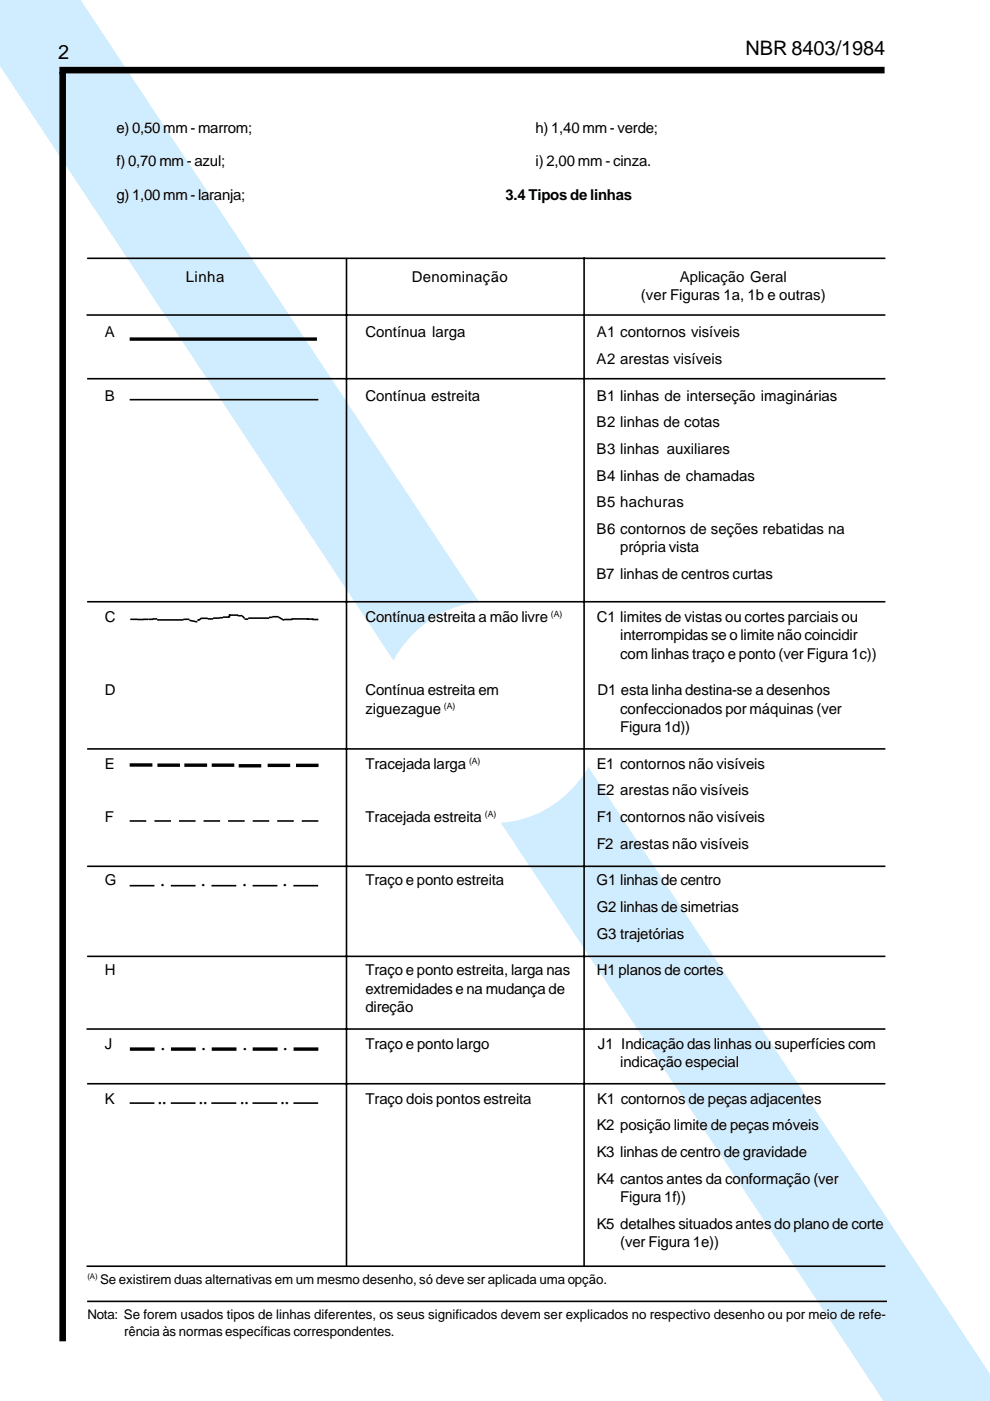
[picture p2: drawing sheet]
<svg xmlns="http://www.w3.org/2000/svg" width="210mm" height="297mm" viewBox="0 0 210 297" stroke-linecap="round" stroke-linejoin="round" font-family="sans-serif">
<defs><g id="words">
<g font-size="4.2">
<text x="158.1" y="11.6">NBR 8403/1984</text>
<text x="12.3" y="12.4">2</text>
</g>
<g font-size="3.2">
<text x="24.7" y="28.1">e) 0,50 mm - marrom;</text>
<text x="113.5" y="28.1">h) 1,40 mm - verde;</text>
<text x="24.7" y="35.3">f) 0,70 mm - azul;</text>
<text x="113.6" y="35.2">i) 2,00 mm - cinza.</text>
<text x="24.7" y="42.4">g) 1,00 mm - laranja;</text>
<text x="107.2" y="42.4">3.4 Tipos de linhas</text>
<text x="39.4" y="59.8">Linha</text>
<text x="87.3" y="59.8">Denominação</text>
<text x="144.1" y="59.8">Aplicação Geral</text>
<text x="135.9" y="63.7">(ver Figuras 1a, 1b e outras)</text>
<text x="22.2" y="71.5">A</text>
<text x="77.5" y="71.5">Contínua larga</text>
<text x="126.5" y="71.5">A1 contornos visíveis</text>
<text x="126.5" y="77.2">A2 arestas visíveis</text>
<text x="22.2" y="85">B</text>
<text x="77.5" y="85">Contínua estreita</text>
<text x="126.5" y="85">B1 linhas de interseção imaginárias</text>
<text x="126.5" y="90.6">B2 linhas de cotas</text>
<text x="126.5" y="96.3">B3 linhas auxiliares</text>
<text x="126.5" y="101.9">B4 linhas de chamadas</text>
<text x="126.5" y="107.5">B5 hachuras</text>
<text x="126.5" y="113.2">B6 contornos de seções rebatidas na</text>
<text x="131.5" y="117">própria vista</text>
<text x="126.5" y="122.7">B7 linhas de centros curtas</text>
<text x="22.2" y="131.9">C</text>
<text x="77.5" y="131.9">Contínua estreita a mão livre</text>
<text x="126.5" y="131.9">C1 limites de vistas ou cortes parciais ou</text>
<text x="131.5" y="135.8">interrompidas se o limite não coincidir</text>
<text x="131.5" y="139.6">com linhas traço e ponto (ver Figura 1c))</text>
<text x="22.2" y="147.4">D</text>
<text x="77.5" y="147.4">Contínua estreita em</text>
<text x="126.7" y="147.4">D1 esta linha destina-se a desenhos</text>
<text x="77.5" y="151.3">ziguezague</text>
<text x="131.5" y="151.3">confeccionados por máquinas (ver</text>
<text x="131.5" y="155.2">Figura 1d))</text>
<text x="22.2" y="163">E</text>
<text x="77.5" y="163">Tracejada larga</text>
<text x="126.5" y="163">E1 contornos não visíveis</text>
<text x="126.5" y="168.6">E2 arestas não visíveis</text>
<text x="22.2" y="174.3">F</text>
<text x="77.5" y="174.3">Tracejada estreita</text>
<text x="126.5" y="174.3">F1 contornos não visíveis</text>
<text x="126.5" y="179.9">F2 arestas não visíveis</text>
<text x="22.2" y="187.7">G</text>
<text x="77.5" y="187.7">Traço e ponto estreita</text>
<text x="126.5" y="187.7">G1 linhas de centro</text>
<text x="126.5" y="193.4">G2 linhas de simetrias</text>
<text x="126.5" y="199">G3 trajetórias</text>
<text x="22.2" y="206.8">H</text>
<text x="77.5" y="206.8">Traço e ponto estreita, larga nas</text>
<text x="126.5" y="206.8">H1 planos de cortes</text>
<text x="77.5" y="210.7">extremidades e na mudança de</text>
<text x="77.5" y="214.6">direção</text>
<text x="22.2" y="222.4">J</text>
<text x="77.5" y="222.4">Traço e ponto largo</text>
<text x="126.7" y="222.4">J1 Indicação das linhas ou superfícies com</text>
<text x="131.5" y="226.2">indicação especial</text>
<text x="22.2" y="234">K</text>
<text x="77.5" y="234">Traço dois pontos estreita</text>
<text x="126.5" y="239.7">K2 posição limite de peças móveis</text>
<text x="126.6" y="234">K1 contornos de peças adjacentes</text>
<text x="126.5" y="245.3">K3 linhas de centro de gravidade</text>
<text x="126.5" y="251">K4 cantos antes da conformação (ver</text>
<text x="131.5" y="254.8">Figura 1f))</text>
<text x="126.5" y="260.5">K5 detalhes situados antes do plano de corte</text>
<text x="131.5" y="264.4">(ver Figura 1e))</text>
</g>
<g font-size="2.8">
<text x="21.2" y="272.2">Se existirem duas alternativas em um mesmo desenho, só deve ser aplicada uma opção.</text>
<text x="18.5" y="279.7">Nota: Se forem usados tipos de linhas diferentes, os seus significados devem ser explicados no respectivo desenho ou por meio de refe-</text>
<text x="26.3" y="283.2">rência às normas específicas correspondentes.</text>
</g>
<g font-size="1.8">
<text x="116.8" y="130.8">(A)</text>
<text x="94.1" y="150.2">(A)</text>
<text x="99.5" y="161.9">(A)</text>
<text x="102.8" y="173.2">(A)</text>
</g>
<text font-size="1.7" x="18.5" y="271.2">(A)</text>
<g font-size="1.4">
<text x="34.2" y="188">•</text>
<text x="42.8" y="188">•</text>
<text x="51.6" y="188">•</text>
<text x="60.1" y="188.1">•</text>
<text x="34.2" y="222.9">•</text>
<text x="42.9" y="222.9">•</text>
<text x="51.6" y="222.9">•</text>
<text x="60.2" y="222.8">•</text>
<text x="33.6" y="234.2">• •</text>
<text x="42.3" y="234.2">• •</text>
<text x="51" y="234.2">• •</text>
<text x="59.6" y="234.2">• •</text>
</g>
</g></defs>
<path d="M-.1 -.1l210.1 297.2z" fill="#d0ecff" stroke="#d0ecff" stroke-width=".34"/>
<circle cx="104.3" cy="151" r="23.5" fill="#fff"/>
<path d="M12.6 14.9h175M13.3 15.4v269" fill="none" stroke="#000" stroke-width="1.4" stroke-linecap="butt"/>
<g fill="none" stroke="#000" stroke-width=".34">
<path d="M18.5 54.8h169.2M73.5 54.8v213.5M123.8 54.6v213.7M18.3 66.8h169.4M18.5 80.3h169.2M27.5 84.7h40M18.5 127.6h169.2M27.6 131.3h1.6M29.2 131.3h1.3M30.4 131.3h2M32.4 131.2h.9M33.3 131.4h5.6"/>
<path d="M38.9 131.3h1.2M40.1 131.5l1.7 .4M42 131.3v.3M42.6 131.1h1.4M42.6 131.1l-.4 .4M44 131.2h1.2M45.2 131.1h1.3M46.5 131h.8M47.3 130.8h1.4M48.5 130.4h2M48.7 130.3v.5M50.4 130.5h1"/>
<path d="M51.4 130.6l.4 .5M51.8 131.3h.8M52.6 131.1h4.5M57 130.9h.8M57.8 130.8h1.3M59.1 130.8l1.1 .7M60.2 131.3h1.8M61.8 131.2l4.6 .1M66.3 131.3h1.2M18.5 158.8h169.2M27.5 174.1h3.5M32.7 174.1h3.6"/>
<path d="M37.9 174.1h3.6M43.2 174.1h3.5M48.4 174.1h3.5M53.6 174.1h3.5M58.8 174.1h3.5M64 174.1h3.5M18.5 183.7h169.2M27.5 187.8h5.2M36.2 187.8h5.3M44.8 187.8h5.3M53.6 187.8h5.2M62.2 187.8h5.3"/>
<path d="M18.3 218.2h169.4M18.5 202.8h169.2M18.5 229.8h169.2M27.5 233.9h5.2M36.2 233.9h5.3M44.8 233.9h5.3M53.5 233.9h5.3M62.2 233.9h5.3M18.3 268.5h169.4M18.5 275.9h169.6"/>
</g>
<g fill="none" stroke="#000" stroke-width=".72" stroke-linecap="butt">
<path d="M27.5 71.9h39.7M27.5 162.2h4.8M33.4 162.2h4.8M39.1 162.2h4.8M44.9 162.2h4.8M50.6 162.4h4.8M56.7 162.3h4.8M62.8 162.3h4.7M27.5 222.4h5.3M36.3 222.4h5.2M44.9 222.4h5.2M53.6 222.4h5.3"/>
<path d="M62.2 222.4h5.3"/>
</g>
<use href="#words"/>
</svg>
